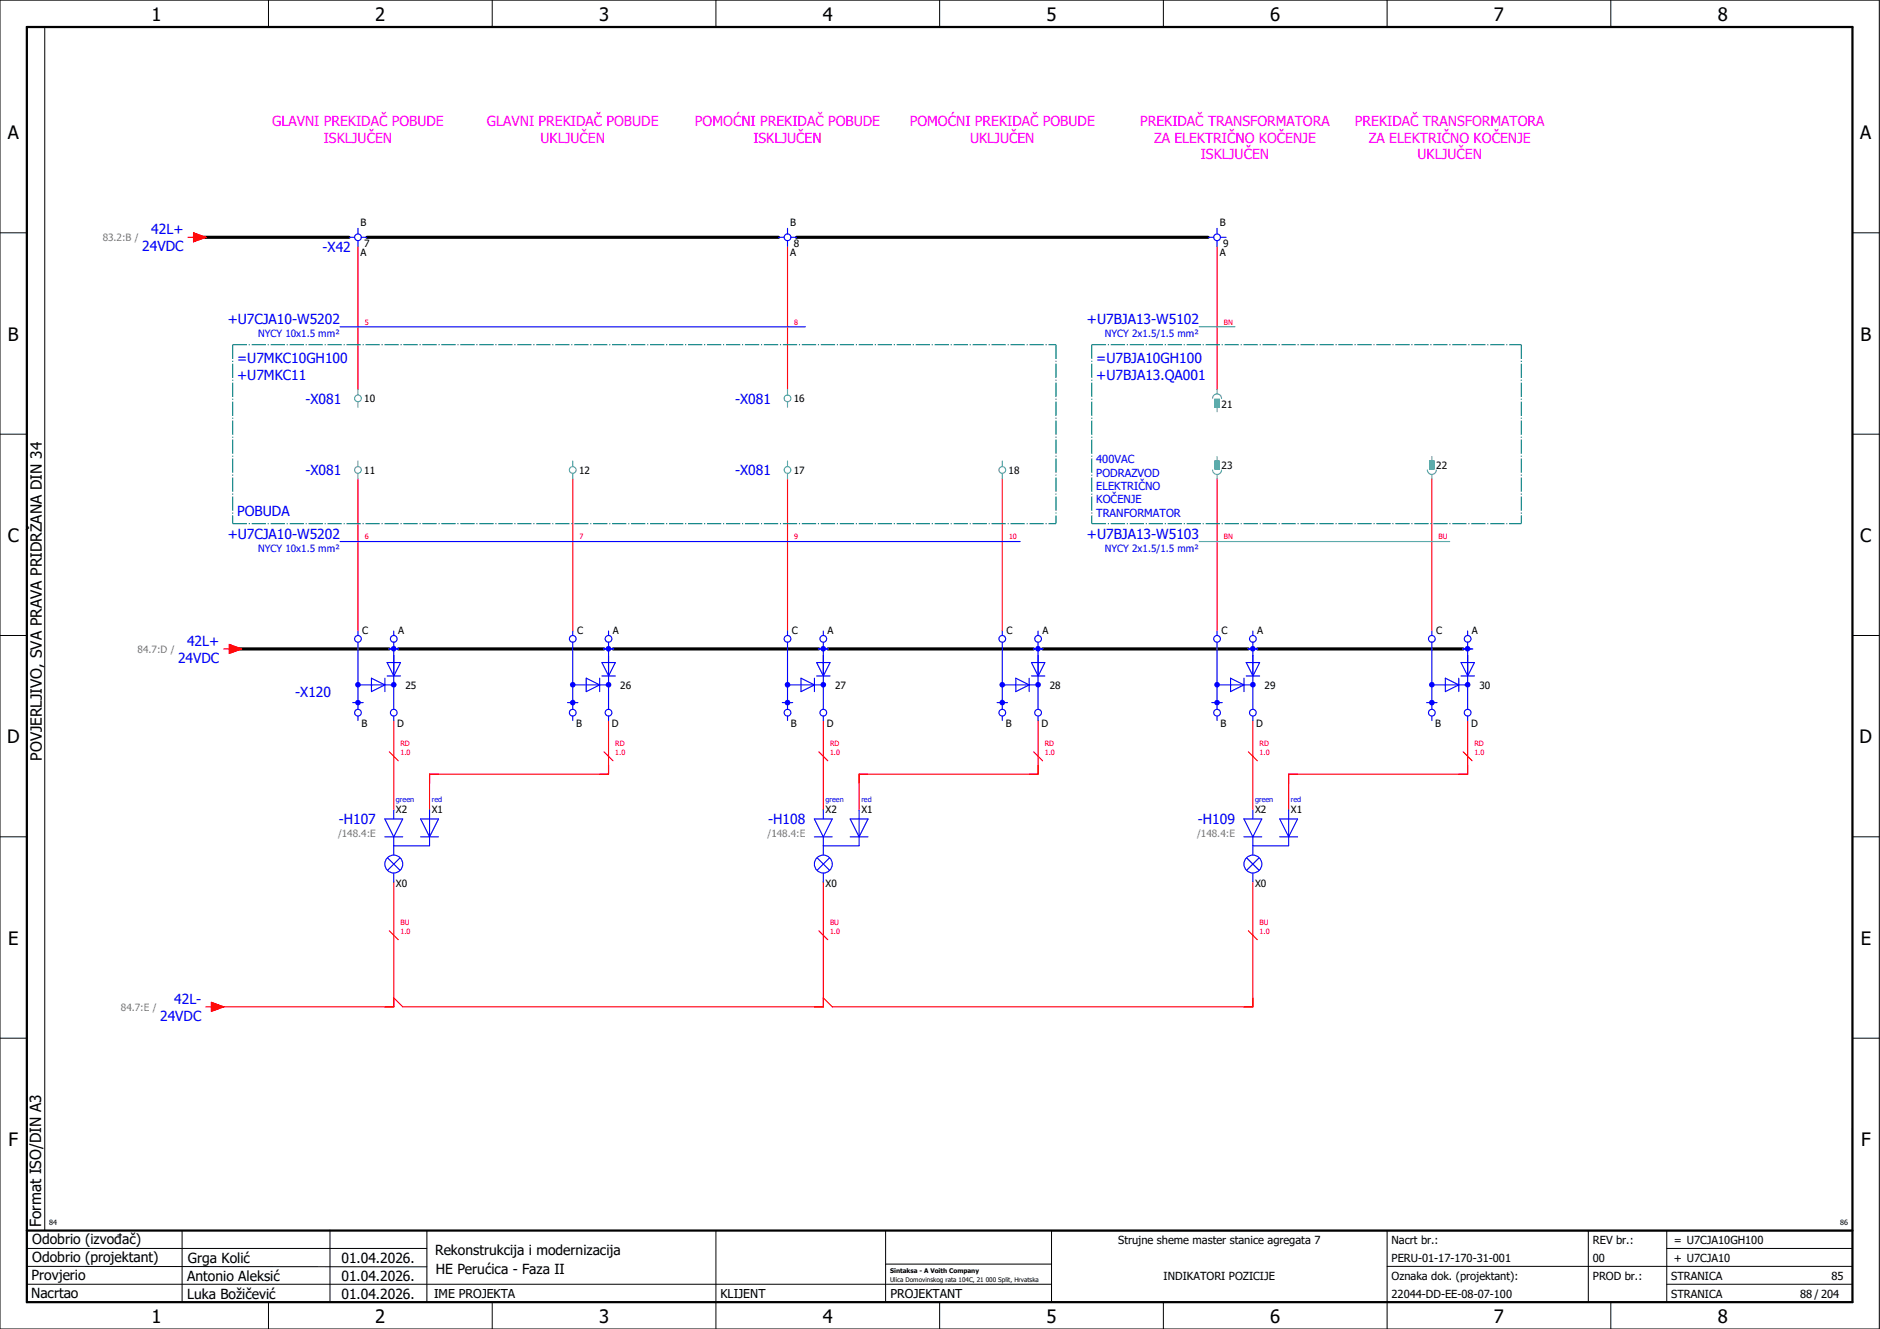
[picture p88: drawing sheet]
<svg xmlns="http://www.w3.org/2000/svg" width="420mm" height="297mm" viewBox="0 0 420 297" stroke-linecap="round" stroke-linejoin="round" font-family="sans-serif">
<defs><g id="words">
<g font-size="4.1">
<text x="33.9" y="4.7">1</text>
<text x="83.9" y="4.7">2</text>
<text x="133.9" y="4.7">3</text>
<text x="183.9" y="4.7">4</text>
<text x="233.9" y="4.7">5</text>
<text x="283.9" y="4.7">6</text>
<text x="333.9" y="4.7">7</text>
<text x="383.9" y="4.7">8</text>
<text x="1.8" y="31.2">A</text>
<text x="415.8" y="31.2">A</text>
<text x="1.8" y="76.2">B</text>
<text x="415.8" y="76.2">B</text>
<text x="1.8" y="121.2">C</text>
<text x="415.8" y="121.2">C</text>
<text x="1.6" y="166.2">D</text>
<text x="415.6" y="166.2">D</text>
<text x="1.8" y="211.2">E</text>
<text x="415.8" y="211.2">E</text>
<text x="1.9" y="256.2">F</text>
<text x="415.9" y="256.2">F</text>
<text x="33.9" y="295.7">1</text>
<text x="83.9" y="295.7">2</text>
<text x="133.9" y="295.7">3</text>
<text x="183.9" y="295.7">4</text>
<text x="233.9" y="295.7">5</text>
<text x="283.9" y="295.7">6</text>
<text x="333.9" y="295.7">7</text>
<text x="383.9" y="295.7">8</text>
</g>
<g font-size="3.4">
<text x="9.4" y="170" transform="rotate(-90 9.4 170)">POVJERLJIVO, SVA PRAVA PRIDRŽANA DIN 34</text>
<text x="9.2" y="274.3" transform="rotate(-90 9.2 274.3)">Format ISO/DIN A3</text>
</g>
<g font-size="3.1" fill="#f0f">
<text x="60.8" y="28.1">GLAVNI PREKIDAČ POBUDE</text>
<text x="108.8" y="28.1">GLAVNI PREKIDAČ POBUDE</text>
<text x="155.3" y="28.1">POMOĆNI PREKIDAČ POBUDE</text>
<text x="203.3" y="28.1">POMOĆNI PREKIDAČ POBUDE</text>
<text x="254.8" y="28.1">PREKIDAČ TRANSFORMATORA</text>
<text x="302.8" y="28.1">PREKIDAČ TRANSFORMATORA</text>
<text x="72.4" y="31.9">ISKLJUČEN</text>
<text x="120.8" y="31.9">UKLJUČEN</text>
<text x="168.4" y="31.9">ISKLJUČEN</text>
<text x="216.8" y="31.9">UKLJUČEN</text>
<text x="257.9" y="31.9">ZA ELEKTRIČNO KOČENJE</text>
<text x="268.4" y="35.6">ISKLJUČEN</text>
<text x="305.9" y="31.9">ZA ELEKTRIČNO KOČENJE</text>
<text x="316.8" y="35.6">UKLJUČEN</text>
</g>
<g font-size="3.1" fill="#00f">
<text x="33.8" y="52.4">42L+</text>
<text x="31.8" y="56.1">24VDC</text>
<text x="72.1" y="56.3">-X42</text>
<text x="50.9" y="72.4">+U7CJA10-W5202</text>
<text x="242.9" y="72.4">+U7BJA13-W5102</text>
<text x="53" y="81.1">=U7MKC10GH100</text>
<text x="245" y="81.1">=U7BJA10GH100</text>
<text x="53" y="84.9">+U7MKC11</text>
<text x="245" y="84.9">+U7BJA13.QA001</text>
<text x="68.3" y="90.3">-X081</text>
<text x="164.3" y="90.3">-X081</text>
<text x="68.3" y="106.3">-X081</text>
<text x="164.3" y="106.3">-X081</text>
<text x="53" y="115.4">POBUDA</text>
<text x="50.9" y="120.4">+U7CJA10-W5202</text>
<text x="242.9" y="120.4">+U7BJA13-W5103</text>
<text x="39.8" y="148.1">24VDC</text>
<text x="41.8" y="144.4">42L+</text>
<text x="66" y="155.8">-X120</text>
<text x="75.7" y="184.3">-H107</text>
<text x="171.7" y="184.3">-H108</text>
<text x="267.7" y="184.3">-H109</text>
<text x="38.9" y="224.4">42L-</text>
<text x="35.8" y="228.1">24VDC</text>
</g>
<g font-size="3.1">
<text x="7.2" y="278.1">Odobrio (izvođač)</text>
<text x="97.2" y="280.5">Rekonstrukcija i modernizacija</text>
<text x="7.1" y="286.1">Provjerio</text>
<text x="7.2" y="282.1">Odobrio (projektant)</text>
<text x="41.8" y="286.2">Antonio Aleksić</text>
<text x="42" y="282.3">Grga Kolić</text>
<text x="76.3" y="282.3">01.04.2026.</text>
<text x="76.3" y="286.3">01.04.2026.</text>
<text x="97.4" y="284.8">HE Perućica - Faza II</text>
<text x="6.9" y="290">Nacrtao</text>
<text x="41.8" y="290.3">Luka Božičević</text>
<text x="76.3" y="290.3">01.04.2026.</text>
</g>
<g font-size="2.7">
<text x="97" y="290.1">IME PROJEKTA</text>
<text x="161" y="290.1">KLIJENT</text>
<text x="199" y="290.1">PROJEKTANT</text>
</g>
<g font-size="2.5" fill="#00f">
<text x="245" y="103.5">400VAC</text>
<text x="245" y="106.5">PODRAZVOD</text>
<text x="245" y="109.5">ELEKTRIČNO</text>
<text x="245" y="112.5">KOČENJE</text>
<text x="245" y="115.5">TRANFORMATOR</text>
</g>
<g font-size="2.5">
<text x="249.9" y="278">Strujne sheme master stanice agregata 7</text>
<text x="311" y="278">Nacrt br.:</text>
<text x="356" y="278">REV br.:</text>
<text x="374.1" y="278">= U7CJA10GH100</text>
<text x="260.1" y="286">INDIKATORI POZICIJE</text>
<text x="311" y="286">Oznaka dok. (projektant):</text>
<text x="311" y="282">PERU-01-17-170-31-001</text>
<text x="356" y="286">PROD br.:</text>
<text x="356" y="282">00</text>
<text x="373.5" y="286">STRANICA</text>
<text x="374.1" y="282.1">+ U7CJA10</text>
<text x="409.3" y="286">85</text>
<text x="311" y="290">22044-DD-EE-08-07-100</text>
<text x="373.5" y="290">STRANICA</text>
<text x="402.3" y="290">88 / 204</text>
</g>
<g font-size="2.2" fill="#7ca552">
<text x="23" y="53.9">83.2:B /</text>
<text x="30.8" y="145.9">84.7:D /</text>
<text x="75.5" y="187.2">/148.4:E</text>
<text x="171.5" y="187.2">/148.4:E</text>
<text x="267.5" y="187.2">/148.4:E</text>
<text x="27" y="225.9">84.7:E /</text>
</g>
<g font-size="2.2">
<text x="80.6" y="50.6">B</text>
<text x="176.6" y="50.6">B</text>
<text x="272.6" y="50.6">B</text>
<text x="80.6" y="57.3">A</text>
<text x="81.4" y="55.3">7</text>
<text x="176.6" y="57.3">A</text>
<text x="177.4" y="55.3">8</text>
<text x="272.6" y="57.3">A</text>
<text x="273.4" y="55.3">9</text>
<text x="81.4" y="89.9">10</text>
<text x="177.4" y="89.9">16</text>
<text x="273" y="91.1">21</text>
<text x="81.4" y="105.9">11</text>
<text x="129.4" y="105.9">12</text>
<text x="177.4" y="105.9">17</text>
<text x="225.4" y="105.9">18</text>
<text x="273" y="104.7">23</text>
<text x="321" y="104.7">22</text>
<text x="81" y="141.7">C</text>
<text x="89" y="141.7">A</text>
<text x="129" y="141.7">C</text>
<text x="137" y="141.7">A</text>
<text x="177" y="141.7">C</text>
<text x="185" y="141.7">A</text>
<text x="225" y="141.7">C</text>
<text x="233" y="141.7">A</text>
<text x="273" y="141.7">C</text>
<text x="281" y="141.7">A</text>
<text x="321" y="141.7">C</text>
<text x="329" y="141.7">A</text>
<text x="90.6" y="153.9">25</text>
<text x="138.6" y="153.9">26</text>
<text x="186.6" y="153.9">27</text>
<text x="234.6" y="153.9">28</text>
<text x="282.6" y="153.9">29</text>
<text x="330.6" y="153.9">30</text>
<text x="80.8" y="162.5">B</text>
<text x="88.8" y="162.5">D</text>
<text x="128.8" y="162.5">B</text>
<text x="136.8" y="162.5">D</text>
<text x="176.8" y="162.5">B</text>
<text x="184.8" y="162.5">D</text>
<text x="224.8" y="162.5">B</text>
<text x="232.8" y="162.5">D</text>
<text x="272.8" y="162.5">B</text>
<text x="280.8" y="162.5">D</text>
<text x="320.8" y="162.5">B</text>
<text x="328.8" y="162.5">D</text>
<text x="88.5" y="181.8">X2</text>
<text x="96.5" y="181.8">X1</text>
<text x="184.5" y="181.8">X2</text>
<text x="192.5" y="181.8">X1</text>
<text x="280.5" y="181.8">X2</text>
<text x="288.5" y="181.8">X1</text>
<text x="88.5" y="198.3">X0</text>
<text x="184.5" y="198.3">X0</text>
<text x="280.5" y="198.3">X0</text>
</g>
<g font-size="2.2" fill="#00f">
<text x="57.7" y="75.3">NYCY 10x1.5 mm²</text>
<text x="246.9" y="75.3">NYCY 2x1.5/1.5 mm²</text>
<text x="57.7" y="123.3">NYCY 10x1.5 mm²</text>
<text x="246.9" y="123.3">NYCY 2x1.5/1.5 mm²</text>
</g>
<g font-size="1.6" fill="#f00">
<text x="81.5" y="72.5">5</text>
<text x="177.5" y="72.5">8</text>
<text x="273.5" y="72.5">BN</text>
<text x="81.5" y="120.5">6</text>
<text x="129.5" y="120.5">7</text>
<text x="177.5" y="120.5">9</text>
<text x="225.5" y="120.5">10</text>
<text x="273.5" y="120.5">BN</text>
<text x="321.5" y="120.5">BU</text>
<text x="89.5" y="166.8">RD</text>
<text x="137.5" y="166.8">RD</text>
<text x="185.5" y="166.8">RD</text>
<text x="233.5" y="166.8">RD</text>
<text x="281.5" y="166.8">RD</text>
<text x="329.5" y="166.8">RD</text>
<text x="89.5" y="168.7">1.0</text>
<text x="137.5" y="168.7">1.0</text>
<text x="185.5" y="168.7">1.0</text>
<text x="233.5" y="168.7">1.0</text>
<text x="281.5" y="168.7">1.0</text>
<text x="329.5" y="168.7">1.0</text>
<text x="89.5" y="208.7">1.0</text>
<text x="89.5" y="206.8">BU</text>
<text x="185.5" y="208.7">1.0</text>
<text x="185.5" y="206.8">BU</text>
<text x="281.5" y="208.7">1.0</text>
<text x="281.5" y="206.8">BU</text>
</g>
<g font-size="1.6" fill="#00f">
<text x="88.5" y="179.2">green</text>
<text x="96.5" y="179.2">red</text>
<text x="184.5" y="179.2">green</text>
<text x="192.5" y="179.2">red</text>
<text x="280.5" y="179.2">green</text>
<text x="288.5" y="179.2">red</text>
</g>
<g font-size="1.6">
<text x="11" y="273.7">84</text>
<text x="411.2" y="273.7">86</text>
</g>
<g font-size="1.4">
<text x="198.9" y="284.4">Sintaksa - A Voith Company</text>
<text x="198.9" y="286.4">Ulica Domovinskog rata 104C, 21 000 Split, Hrvatska</text>
</g>
</g></defs>
<g fill="none" stroke="#000" stroke-width=".22">
<path d="M0 0h420v297h-420zM10 6v269M60 0v6M110 0v6M160 0v6M210 0v6M260 0v6M310 0v6M360 0v6M0 52h6M414 52h6M0 97h6"/>
<path d="M414 97h6M0 142h6M414 142h6M414 176.3v87.4M0 187h6M414 187h6M0 232h6M414 232h6M6 279h89.4M40.7 275v16M73.7 274.9v16M95.4 275.1v16"/>
<path d="M160 275v22M197.9 275.1v16M310 275v22M355 275v16M372.5 279h41.5M372.5 275v16M414 275h-179v16M6 283l89.4 .1M6 287h229M60 291v6M110 291v6M197.9 282.5h37.1"/>
<path d="M210 291v6M260 291v6M310 283h104M360 291v6M372.5 287h41.5"/>
</g>
<path d="M6 6h408v285h-408zM6 275h408" fill="none" stroke="#000" stroke-width=".5"/>
<g fill="none" stroke="#f00" stroke-width=".25">
<path d="M80 55v32M176 55v32M272 55v32M80 107v34M128 107v34M176 107v34M224 107v34M272 107v34M320 107v34M87 168l2 2M88 161v20M135 168l2 2"/>
<path d="M136 161v12h-40v8M183 168l2 2M184 161v20M231 168l2 2M232 161v12h-40v8M279 168l2 2M280 161v20M327 168l2 2M328 161v12h-40v8M88 197v28h-40M184 197v28h-94l-2-2M280 197v28h-94l-2-2"/>
<path d="M87 208l2 2M183 208l2 2M279 208l2 2"/>
</g>
<path d="M44 53h34M82 53h92M178 53h92M52 145h35M89 145h46M137 145h46M185 145h46M233 145h46M281 145h46" fill="none" stroke="#000" stroke-width=".7"/>
<g fill="none" stroke="#00f" stroke-width=".25">
<path d="M86 183h4l-2 4zM86 187h4M86.6 191.7l2.8 2.8M88 181v2M88 187v4M88 195.2v2M89.4 191.7l-2.8 2.8M94 187h4M94 183h4l-2 4zM96 181v8h-8M182 187h4M182 183h4l-2 4z"/>
<path d="M182.6 191.7l2.8 2.8M184 181v2M184 187v4M184 195.2v2M185.4 191.7l-2.8 2.8M190 187h4M190 183h4l-2 4zM192 181v8h-8M278 187h4M278 183h4l-2 4zM278.6 191.7l2.8 2.8M280 181v2"/>
<path d="M280 187v4M280 195.2v2M281.4 191.7l-2.8 2.8M286 187h4M286 183h4l-2 4zM288 181v8h-8"/>
<circle cx="88" cy="193.1" r="2"/>
<circle cx="184" cy="193.1" r="2"/>
<circle cx="280" cy="193.1" r="2"/>
</g>
<circle cx="80" cy="157" r=".62" fill="#00f"/>
<g fill="none" stroke="#00f" stroke-width=".25">
<path d="M86.5 151.1h3M88 146.5v12"/>
<circle cx="80" cy="159.3" r=".75"/>
</g>
<circle cx="88" cy="153" r=".63" fill="#00f"/>
<path d="M80 153.1h8M83 151.6l3 1.5-3 1.5zM86 151.6v3M86.5 148.1h3l-1.5 3z" fill="none" stroke="#00f" stroke-width=".25"/>
<circle cx="80" cy="153" r=".63" fill="#00f"/>
<path d="M80 143.5v15" fill="none" stroke="#00f" stroke-width=".25"/>
<circle cx="88" cy="145" r=".63" fill="#00f"/>
<g fill="none" stroke="#00f" stroke-width=".25">
<path d="M78.8 157h2.4M80 141v1M86.8 145h2.4M87 145h2M88 141v1M88 143.5v7M80 160v1M88 160v1"/>
<circle cx="80" cy="142.8" r=".75"/>
<circle cx="88" cy="159.3" r=".75"/>
<circle cx="88" cy="142.8" r=".75"/>
</g>
<circle cx="128" cy="157" r=".62" fill="#00f"/>
<g fill="none" stroke="#00f" stroke-width=".25">
<path d="M134.5 151.1h3M136 146.5v12"/>
<circle cx="128" cy="159.3" r=".75"/>
</g>
<circle cx="136" cy="153" r=".63" fill="#00f"/>
<path d="M128 153.1h8M131 151.6l3 1.5-3 1.5zM134 151.6v3M134.5 148.1h3l-1.5 3z" fill="none" stroke="#00f" stroke-width=".25"/>
<circle cx="128" cy="153" r=".63" fill="#00f"/>
<path d="M128 143.5v15" fill="none" stroke="#00f" stroke-width=".25"/>
<circle cx="136" cy="145" r=".63" fill="#00f"/>
<g fill="none" stroke="#00f" stroke-width=".25">
<path d="M126.8 157h2.4M128 141v1M134.8 145h2.4M135 145h2M136 141v1M136 143.5v7M128 160v1M136 160v1"/>
<circle cx="128" cy="142.8" r=".75"/>
<circle cx="136" cy="159.3" r=".75"/>
<circle cx="136" cy="142.8" r=".75"/>
</g>
<circle cx="176" cy="157" r=".62" fill="#00f"/>
<g fill="none" stroke="#00f" stroke-width=".25">
<path d="M182.5 151.1h3M184 146.5v12"/>
<circle cx="176" cy="159.3" r=".75"/>
</g>
<circle cx="184" cy="153" r=".63" fill="#00f"/>
<path d="M176 153.1h8M179 151.6l3 1.5-3 1.5zM182 151.6v3M182.5 148.1h3l-1.5 3z" fill="none" stroke="#00f" stroke-width=".25"/>
<circle cx="176" cy="153" r=".63" fill="#00f"/>
<path d="M176 143.5v15" fill="none" stroke="#00f" stroke-width=".25"/>
<circle cx="184" cy="145" r=".63" fill="#00f"/>
<g fill="none" stroke="#00f" stroke-width=".25">
<path d="M174.8 157h2.4M176 141v1M182.8 145h2.4M183 145h2M184 141v1M184 143.5v7M176 160v1M184 160v1"/>
<circle cx="176" cy="142.8" r=".75"/>
<circle cx="184" cy="159.3" r=".75"/>
<circle cx="184" cy="142.8" r=".75"/>
</g>
<circle cx="224" cy="157" r=".62" fill="#00f"/>
<g fill="none" stroke="#00f" stroke-width=".25">
<path d="M230.5 151.1h3M232 146.5v12"/>
<circle cx="224" cy="159.3" r=".75"/>
</g>
<circle cx="232" cy="153" r=".63" fill="#00f"/>
<path d="M224 153.1h8M227 151.6l3 1.5-3 1.5zM230 151.6v3M230.5 148.1h3l-1.5 3z" fill="none" stroke="#00f" stroke-width=".25"/>
<circle cx="224" cy="153" r=".63" fill="#00f"/>
<path d="M224 143.5v15" fill="none" stroke="#00f" stroke-width=".25"/>
<circle cx="232" cy="145" r=".63" fill="#00f"/>
<g fill="none" stroke="#00f" stroke-width=".25">
<path d="M222.8 157h2.4M224 141v1M230.8 145h2.4M231 145h2M232 141v1M232 143.5v7M224 160v1M232 160v1"/>
<circle cx="224" cy="142.8" r=".75"/>
<circle cx="232" cy="159.3" r=".75"/>
<circle cx="232" cy="142.8" r=".75"/>
</g>
<circle cx="272" cy="157" r=".62" fill="#00f"/>
<g fill="none" stroke="#00f" stroke-width=".25">
<path d="M278.5 151.1h3M280 146.5v12"/>
<circle cx="272" cy="159.3" r=".75"/>
</g>
<circle cx="280" cy="153" r=".63" fill="#00f"/>
<path d="M272 153.1h8M275 151.6l3 1.5-3 1.5zM278 151.6v3M278.5 148.1h3l-1.5 3z" fill="none" stroke="#00f" stroke-width=".25"/>
<circle cx="272" cy="153" r=".63" fill="#00f"/>
<path d="M272 143.5v15" fill="none" stroke="#00f" stroke-width=".25"/>
<circle cx="280" cy="145" r=".63" fill="#00f"/>
<g fill="none" stroke="#00f" stroke-width=".25">
<path d="M270.8 157h2.4M272 141v1M278.8 145h2.4M279 145h2M280 141v1M280 143.5v7M272 160v1M280 160v1"/>
<circle cx="272" cy="142.8" r=".75"/>
<circle cx="280" cy="159.3" r=".75"/>
<circle cx="280" cy="142.8" r=".75"/>
</g>
<circle cx="320" cy="157" r=".62" fill="#00f"/>
<g fill="none" stroke="#00f" stroke-width=".25">
<path d="M326.5 151.1h3M328 146.5v12"/>
<circle cx="320" cy="159.3" r=".75"/>
</g>
<circle cx="328" cy="153" r=".63" fill="#00f"/>
<path d="M320 153.1h8M323 151.6l3 1.5-3 1.5zM326 151.6v3M326.5 148.1h3l-1.5 3z" fill="none" stroke="#00f" stroke-width=".25"/>
<circle cx="320" cy="153" r=".63" fill="#00f"/>
<path d="M320 143.5v15" fill="none" stroke="#00f" stroke-width=".25"/>
<circle cx="328" cy="145" r=".63" fill="#00f"/>
<g fill="none" stroke="#00f" stroke-width=".25">
<path d="M78 53h1.3M80 51v1.3M80 53.8v1.2M80.8 53h1.2M174 53h1.3M176 51v1.3M176 53.8v1.2M176.8 53h1.2M270 53h1.3M272 51v1.3M272 53.8v1.2M272.8 53h1.2"/>
<path d="M76 73h104M76 121h152M318.8 157h2.4M320 141v1M326.8 145h2.4M327 145h2M328 141v1M328 143.5v7M320 160v1M328 160v1"/>
<circle cx="80" cy="53" r=".75"/>
<circle cx="176" cy="53" r=".75"/>
<circle cx="272" cy="53" r=".75"/>
<circle cx="320" cy="142.8" r=".75"/>
<circle cx="328" cy="159.3" r=".75"/>
<circle cx="328" cy="142.8" r=".75"/>
</g>
<path d="M52 77h184M52 77v40M236 77v40M244 77h96M244 77v40M340 77v40M52 117h184M244 117h96" fill="none" stroke="#007f7f" stroke-width=".25" stroke-dasharray="3.2 .4 .3 .4" stroke-linecap="butt"/>
<g fill="none" stroke="#52a5a5" stroke-width=".25">
<path d="M268 73h8M80 87v1.3M80 89.8v1.2M176 87v1.3M176 89.8v1.2M271 89a1 1 0 0 1 1-1 1 1 0 0 1 1 1M271.5 89.2h1v1.8h-1zM272 87v1M272 91v1M80 103v1.3M80 105.8v1.2M128 103v1.3"/>
<path d="M128 105.8v1.2M176 103v1.3M176 105.8v1.2M224 103v1.3M224 105.8v1.2M271 105a1 1 0 0 0 1 1 1 1 0 0 0 1-1M271.5 103h1v1.8h-1zM272 102v1M272 106v1M319 105a1 1 0 0 0 1 1 1 1 0 0 0 1-1M319.5 103h1v1.8h-1zM320 102v1"/>
<path d="M320 106v1M268 121h56"/>
<circle cx="80" cy="89" r=".75"/>
<circle cx="176" cy="89" r=".75"/>
<circle cx="80" cy="105" r=".75"/>
<circle cx="128" cy="105" r=".75"/>
<circle cx="176" cy="105" r=".75"/>
<circle cx="224" cy="105" r=".75"/>
</g>
<g fill="#52a5a5" stroke="#52a5a5" stroke-width=".22">
<path d="M271.5 89.2h1v1.8h-1z"/>
<path d="M271.5 103h1v1.8h-1z"/>
<path d="M319.5 103h1v1.8h-1z"/>
</g>
<g fill="#f00" stroke="#f00" stroke-width=".22">
<path d="M47.2 224l2.8 1-2.8 1z"/>
<path d="M51.3 144l2.7 1-2.7 1z"/>
<path d="M43.2 52l2.8 1-2.8 1z"/>
</g>
<path d="M42 53h1.2M43.2 52l2.8 1-2.8 1zM50 145h1.3M51.3 144l2.7 1-2.7 1zM46 225h1.2M47.2 224l2.8 1-2.8 1z" fill="none" stroke="#f00" stroke-width=".25"/>
<use href="#words"/>
</svg>
